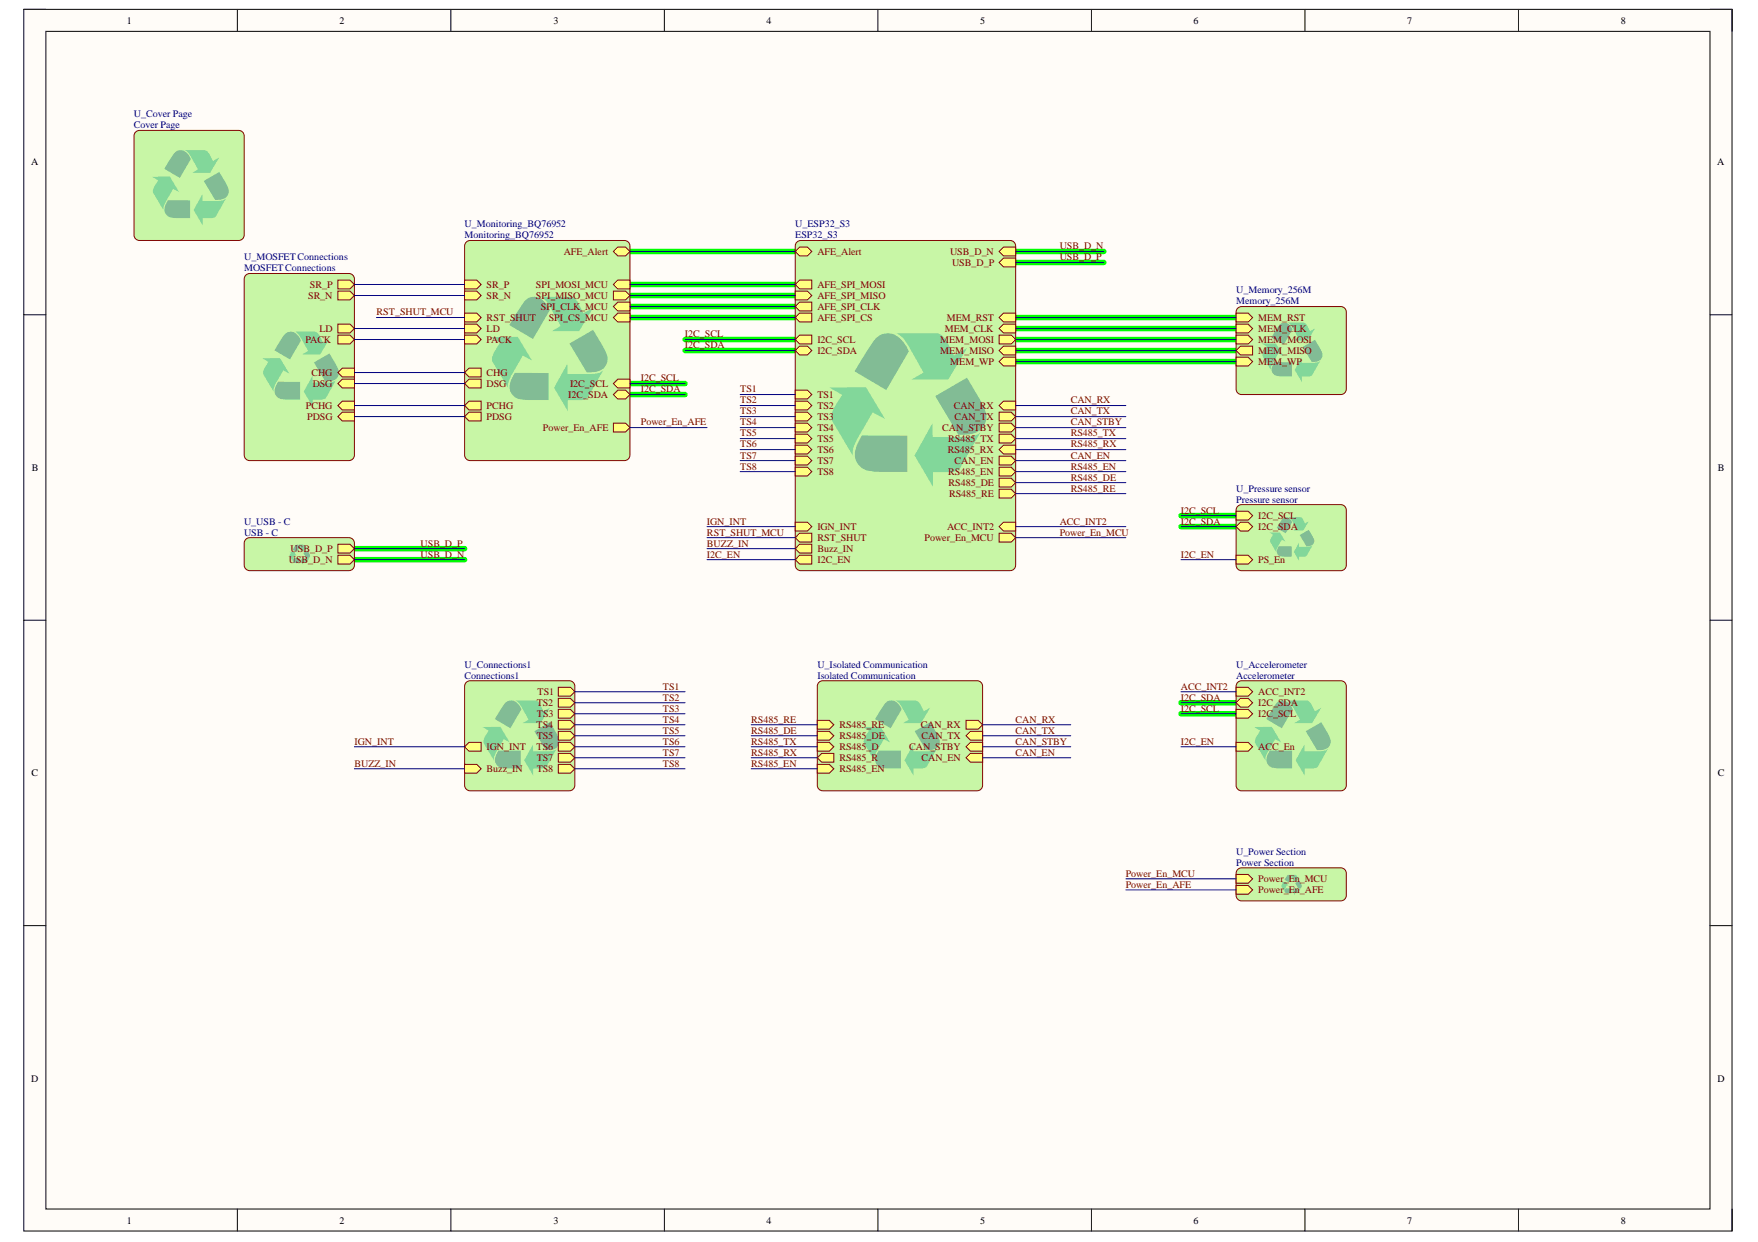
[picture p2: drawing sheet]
<svg xmlns="http://www.w3.org/2000/svg" width="297mm" height="210mm" viewBox="0 0 297 210" stroke-linecap="round" stroke-linejoin="round" font-family="sans-serif">
<defs><g id="words">
<g font-size="1.7">
<text x="21.4" y="4">1</text>
<text x="57.4" y="4">2</text>
<text x="93.5" y="4">3</text>
<text x="129.5" y="4">4</text>
<text x="165.6" y="4">5</text>
<text x="201.7" y="4">6</text>
<text x="237.8" y="4">7</text>
<text x="273.9" y="4">8</text>
<text x="5.3" y="28">A</text>
<text x="290.2" y="28">A</text>
<text x="5.4" y="79.6">B</text>
<text x="290.2" y="79.6">B</text>
<text x="5.3" y="131.2">C</text>
<text x="290.2" y="131.2">C</text>
<text x="5.3" y="182.8">D</text>
<text x="290.2" y="182.8">D</text>
<text x="21.4" y="206.8">1</text>
<text x="57.4" y="206.8">2</text>
<text x="93.5" y="206.8">3</text>
<text x="129.5" y="206.8">4</text>
<text x="165.6" y="206.8">5</text>
<text x="201.7" y="206.8">6</text>
<text x="237.8" y="206.8">7</text>
<text x="273.9" y="206.8">8</text>
</g>
<g font-size="1.7" fill="#000080">
<text x="22.6" y="19.8">U_Cover Page</text>
<text x="22.6" y="21.7">Cover Page</text>
<text x="78.5" y="38.4">U_Monitoring_BQ76952</text>
<text x="78.5" y="40.3">Monitoring_BQ76952</text>
<text x="134.4" y="38.4">U_ESP32_S3</text>
<text x="134.4" y="40.3">ESP32_S3</text>
<text x="41.2" y="44">U_MOSFETConnections</text>
<text x="41.2" y="45.9">MOSFETConnections</text>
<text x="208.9" y="49.6">U_Memory_256M</text>
<text x="208.9" y="51.5">Memory_256M</text>
<text x="208.9" y="83.1">U_Pressure sensor</text>
<text x="41.2" y="88.6">U_USB - C</text>
<text x="208.9" y="84.9">Pressure sensor</text>
<text x="41.2" y="90.5">USB - C</text>
<text x="78.5" y="112.9">U_Connections1</text>
<text x="138.1" y="112.9">U_Isolated Communication</text>
<text x="208.9" y="112.9">U_Accelerometer</text>
<text x="78.5" y="114.7">Connections1</text>
<text x="138.1" y="114.7">Isolated Communication</text>
<text x="208.9" y="114.7">Accelerometer</text>
<text x="208.9" y="144.5">U_Power Section</text>
<text x="208.9" y="146.3">Power Section</text>
</g>
<g font-size="1.7" fill="#800000">
<text x="95.3" y="43.1">AFE_Alert</text>
<text x="138.1" y="43.1">AFE_Alert</text>
<text x="160.5" y="43.1">USB_D_N</text>
<text x="160.9" y="45">USB_D_P</text>
<text x="179" y="42.2">USB_D_N</text>
<text x="179" y="44">USB_D_P</text>
<text x="52.1" y="50.5">SR_N</text>
<text x="52.4" y="48.7">SR_P</text>
<text x="63.6" y="53.3">RST_SHUT_MCU</text>
<text x="82.2" y="48.7">SR_P</text>
<text x="82.2" y="50.5">SR_N</text>
<text x="90.6" y="48.7">SPI_MOSI_MCU</text>
<text x="90.6" y="50.5">SPI_MISO_MCU</text>
<text x="91.4" y="52.4">SPI_CLK_MCU</text>
<text x="138.1" y="48.7">AFE_SPI_MOSI</text>
<text x="138.1" y="50.5">AFE_SPI_MISO</text>
<text x="138.1" y="52.4">AFE_SPI_CLK</text>
<text x="51.6" y="58">PACK</text>
<text x="54" y="56.1">LD</text>
<text x="82.2" y="54.2">RST_SHUT</text>
<text x="82.2" y="56.1">LD</text>
<text x="82.2" y="58">PACK</text>
<text x="92.7" y="54.2">SPI_CS_MCU</text>
<text x="115.7" y="57">I2C_SCL</text>
<text x="115.7" y="58.9">I2C_SDA</text>
<text x="138.1" y="54.2">AFE_SPI_CS</text>
<text x="138.1" y="58">I2C_SCL</text>
<text x="138.1" y="59.8">I2C_SDA</text>
<text x="158.9" y="59.8">MEM_MISO</text>
<text x="158.9" y="58">MEM_MOSI</text>
<text x="159.6" y="56.1">MEM_CLK</text>
<text x="160" y="54.2">MEM_RST</text>
<text x="212.6" y="54.2">MEM_RST</text>
<text x="212.6" y="59.8">MEM_MISO</text>
<text x="212.6" y="56.1">MEM_CLK</text>
<text x="212.6" y="58">MEM_MOSI</text>
<text x="52.6" y="63.5">CHG</text>
<text x="52.8" y="65.4">DSG</text>
<text x="82.2" y="63.5">CHG</text>
<text x="82.2" y="65.4">DSG</text>
<text x="96.3" y="65.4">I2C_SCL</text>
<text x="108.3" y="64.5">I2C_SCL</text>
<text x="160.6" y="61.7">MEM_WP</text>
<text x="212.6" y="61.7">MEM_WP</text>
<text x="51.7" y="69.1">PCHG</text>
<text x="51.9" y="71">PDSG</text>
<text x="82.2" y="71">PDSG</text>
<text x="82.2" y="69.1">PCHG</text>
<text x="96" y="67.3">I2C_SDA</text>
<text x="108.3" y="71.9">Power_En_AFE</text>
<text x="108.3" y="66.3">I2C_SDA</text>
<text x="125.1" y="66.3">TS1</text>
<text x="125.1" y="68.2">TS2</text>
<text x="125.1" y="70.1">TS3</text>
<text x="125.1" y="71.9">TS4</text>
<text x="138.1" y="67.3">TS1</text>
<text x="138.1" y="69.1">TS2</text>
<text x="138.1" y="71">TS3</text>
<text x="161.2" y="69.1">CAN_RX</text>
<text x="161.3" y="71">CAN_TX</text>
<text x="180.9" y="68.2">CAN_RX</text>
<text x="180.9" y="70.1">CAN_TX</text>
<text x="180.9" y="71.9">CAN_STBY</text>
<text x="91.7" y="72.8">Power_En_AFE</text>
<text x="125.1" y="73.8">TS5</text>
<text x="125.1" y="75.6">TS6</text>
<text x="125.1" y="77.5">TS7</text>
<text x="138.1" y="72.8">TS4</text>
<text x="138.1" y="74.7">TS5</text>
<text x="138.1" y="76.6">TS6</text>
<text x="159.2" y="72.8">CAN_STBY</text>
<text x="160.1" y="76.6">RS485_RX</text>
<text x="160.2" y="74.7">RS485_TX</text>
<text x="180.9" y="73.8">RS485_TX</text>
<text x="180.9" y="75.6">RS485_RX</text>
<text x="180.9" y="77.5">CAN_EN</text>
<text x="125.1" y="79.3">TS8</text>
<text x="138.1" y="78.4">TS7</text>
<text x="138.1" y="80.3">TS8</text>
<text x="160.2" y="80.3">RS485_EN</text>
<text x="160.3" y="82.1">RS485_DE</text>
<text x="160.4" y="84">RS485_RE</text>
<text x="161.3" y="78.4">CAN_EN</text>
<text x="180.9" y="79.3">RS485_EN</text>
<text x="180.9" y="81.2">RS485_DE</text>
<text x="180.9" y="83.1">RS485_RE</text>
<text x="119.4" y="88.6">IGN_INT</text>
<text x="138.1" y="89.6">IGN_INT</text>
<text x="160" y="89.6">ACC_INT2</text>
<text x="179" y="88.6">ACC_INT2</text>
<text x="199.5" y="88.6">I2C_SDA</text>
<text x="199.5" y="86.8">I2C_SCL</text>
<text x="212.6" y="87.7">I2C_SCL</text>
<text x="212.6" y="89.6">I2C_SDA</text>
<text x="48.8" y="95.1">USB_D_N</text>
<text x="49.1" y="93.3">USB_D_P</text>
<text x="71.1" y="92.4">USB_D_P</text>
<text x="71.1" y="94.2">USB_D_N</text>
<text x="119.4" y="92.4">BUZZ_IN</text>
<text x="119.4" y="94.2">I2C_EN</text>
<text x="119.4" y="90.5">RST_SHUT_MCU</text>
<text x="138.1" y="93.3">Buzz_IN</text>
<text x="138.1" y="95.1">I2C_EN</text>
<text x="138.1" y="91.4">RST_SHUT</text>
<text x="156.2" y="91.4">Power_En_MCU</text>
<text x="179" y="90.5">Power_En_MCU</text>
<text x="199.5" y="94.2">I2C_EN</text>
<text x="212.6" y="95.1">PS_En</text>
<text x="90.7" y="119.4">TS2</text>
<text x="90.8" y="117.5">TS1</text>
<text x="112" y="116.6">TS1</text>
<text x="112" y="118.4">TS2</text>
<text x="199.5" y="116.6">ACC_INT2</text>
<text x="199.5" y="118.4">I2C_SDA</text>
<text x="212.6" y="117.5">ACC_INT2</text>
<text x="212.6" y="119.4">I2C_SDA</text>
<text x="59.9" y="125.9">IGN_INT</text>
<text x="90.6" y="123.1">TS4</text>
<text x="90.7" y="124.9">TS5</text>
<text x="90.7" y="121.2">TS3</text>
<text x="112" y="120.3">TS3</text>
<text x="112" y="122.1">TS4</text>
<text x="112" y="124">TS5</text>
<text x="112" y="125.9">TS6</text>
<text x="126.9" y="125.9">RS485_TX</text>
<text x="126.9" y="122.1">RS485_RE</text>
<text x="126.9" y="124">RS485_DE</text>
<text x="141.8" y="123.1">RS485_RE</text>
<text x="141.8" y="124.9">RS485_DE</text>
<text x="155.6" y="123.1">CAN_RX</text>
<text x="155.7" y="124.9">CAN_TX</text>
<text x="171.6" y="125.9">CAN_STBY</text>
<text x="171.6" y="122.1">CAN_RX</text>
<text x="171.6" y="124">CAN_TX</text>
<text x="199.5" y="120.3">I2C_SCL</text>
<text x="199.5" y="125.9">I2C_EN</text>
<text x="212.6" y="121.2">I2C_SCL</text>
<text x="59.9" y="129.6">BUZZ_IN</text>
<text x="82.2" y="130.5">Buzz_IN</text>
<text x="82.2" y="126.8">IGN_INT</text>
<text x="90.6" y="126.8">TS6</text>
<text x="90.7" y="128.7">TS7</text>
<text x="90.7" y="130.5">TS8</text>
<text x="112" y="127.7">TS7</text>
<text x="112" y="129.6">TS8</text>
<text x="126.9" y="127.7">RS485_RX</text>
<text x="126.9" y="129.6">RS485_EN</text>
<text x="141.8" y="130.5">RS485_EN</text>
<text x="141.8" y="126.8">RS485_D</text>
<text x="141.8" y="128.7">RS485_R</text>
<text x="153.6" y="126.8">CAN_STBY</text>
<text x="155.7" y="128.7">CAN_EN</text>
<text x="171.6" y="127.7">CAN_EN</text>
<text x="212.6" y="126.8">ACC_En</text>
<text x="190.2" y="148.2">Power_En_MCU</text>
<text x="212.6" y="149.1">Power_En_MCU</text>
<text x="190.2" y="150">Power_En_AFE</text>
<text x="212.6" y="151">Power_En_AFE</text>
</g>
</g></defs>
<path d="M4 1.6h288.6v206.4h-288.6z" fill-rule="evenodd" fill="#fffcf8"/>
<path d="M4 1.6h288.6v206.4h-288.6z" fill="none" stroke="#000" stroke-width=".17"/>
<path d="M7.8 5.3h281.1v199h-281.1z" fill-rule="evenodd" fill="#fffcf8"/>
<g fill="none" stroke="#000" stroke-width=".17">
<path d="M4 1.6h3.7M7.8 5.3h281.1v199h-281.1zM40.1 1.6v3.7M76.2 1.6v3.7M112.3 1.6v3.7M148.3 1.6v3.7M184.4 1.6v3.7M220.5 1.6v3.7M256.6 1.6v3.7M288.9 1.6h3.7v3.7M4 53.2h3.7M288.9 53.2h3.7"/>
<path d="M4 104.8h3.7M288.9 104.8h3.7M4 156.4h3.7M288.9 156.4h3.7M40.1 204.3v3.7M76.2 204.3v3.7M112.3 204.3v3.7M148.3 204.3v3.7M184.4 204.3v3.7M220.5 204.3v3.7M256.6 204.3v3.7M292.6 204.3v3.7"/>
</g>
<g fill="none" stroke="#0f0" stroke-width=".93">
<path d="M106.4 42.5h28M106.4 53.7h28M106.4 51.8h28M106.4 49.9h28M106.4 48.1h28M115.7 57.4h18.7M115.7 59.2h18.7M171.6 42.5h14.9M171.6 44.4h14.9M171.6 59.2h37.3M171.6 57.4h37.3M171.6 55.5h37.3"/>
<path d="M171.6 53.7h37.3M106.4 64.8h9.3M106.4 66.7h9.3M171.6 61.1h37.3M59.9 92.7h18.6M59.9 94.6h18.6M199.5 87.1h9.4M199.5 89h9.4M199.5 118.8h9.4M199.5 120.6h9.4"/>
</g>
<path d="M22.9 22.3l.7-.3h16.7a.93 .93 0 0 1 1 1v16.7a.93 .93 0 0 1-1 .9h-16.7a.93 .93 0 0 1-1-.9v-16.7z" fill="#c8f6a6"/>
<path d="M22.9 22.3l.7-.3h16.7a.93 .93 0 0 1 1 1v16.7a.93 .93 0 0 1-1 .9h-16.7a.93 .93 0 0 1-1-.9v-16.7z" fill="none" stroke="#800000" stroke-width=".17"/>
<path d="M31.1 25.4h3.6l.6 .6 .7 1.2 1.1-.6-1.6 2.6h-3l1-.6-1.7-2.8z" fill="#82d79a"/>
<path d="M29.5 25.8a1.57 1.57 0 0 1 2.6 .7l.1 .4-1.8 3.2-2.6-1.6z" fill="#82bc95"/>
<path d="M34.2 32.8v1.2l3-.1 .5-.1 .5-.3-1.8 3.2-.6 .2h-1.6v1.2l-1.5-2.6z" fill="#82d79a"/>
<path d="M34.4 30.6l2.7-1.5 1.3 2.4a1.58 1.58 0 0 1-.1 1.7 1.58 1.58 0 0 1-1.6 .6h-.4z" fill="#82bc95"/>
<path d="M25.7 29.9l3-.1 1.6 2.7-1-.6-1.5 2.6-.2 .5 .1 .6-1.9-3.1 .2-.8 .7-1.2z" fill="#82d79a"/>
<path d="M28.4 33.8l3.7 .1v3l-2.8-.1a1.54 1.54 0 0 1-1.4-.9 1.54 1.54 0 0 1 .3-1.7z" fill="#82bc95"/>
<path d="M78.8 40.9l.6-.3h26.1a.93 .93 0 0 1 .9 1v35.3a.93 .93 0 0 1-.9 .9h-26.1a.93 .93 0 0 1-.9-.9v-35.3z" fill="#c8f6a6"/>
<path d="M78.8 40.9l.6-.3h26.1a.93 .93 0 0 1 .9 1v35.3a.93 .93 0 0 1-.9 .9h-26.1a.93 .93 0 0 1-.9-.9v-35.3z" fill="none" stroke="#800000" stroke-width=".17"/>
<path d="M91.2 50.1l5.5 .1 .4 .3 .5 .5 1 1.9 1.6-.9-2.3 4h-4.7l1.5-.9-2.5-4.3-.5-.5z" fill="#82d79a"/>
<path d="M88.7 50.8a2.23 2.23 0 0 1 3.6 .5l.6 1.1-2.8 4.9-4-2.4z" fill="#82bc95"/>
<path d="M95.9 61.5v1.7h4.5l.9-.2 .6-.4-2.5 4.5a1.87 1.87 0 0 1-1.6 .5h-1.9v1.9l-2.3-4z" fill="#82d79a"/>
<path d="M96.2 58.1l4-2.4 .9 1.5a7.2 7.2 0 0 1 1.6 3.5 2.24 2.24 0 0 1-2.4 2.2h-1.2z" fill="#82bc95"/>
<path d="M82.9 57l4.6-.1 2.4 4-1.6-.8-2.2 3.9-.2 .8v.9l-2.8-4.7v-.6l.3-.7 1.1-1.8z" fill="#82d79a"/>
<path d="M87 63l5.7 .1v4.5h-4.3a2.25 2.25 0 0 1-2-3.4z" fill="#82bc95"/>
<path d="M78.5 47.3h2.1l.7 .8-.7 .7h-2.1z" fill-rule="evenodd" fill="#ffff80"/>
<path d="M78.5 47.3h2.1l.7 .8-.7 .7h-2.1z" fill="none" stroke="#800000" stroke-width=".17"/>
<path d="M78.5 49.2h2.1l.7 .7-.7 .8h-2.1z" fill-rule="evenodd" fill="#ffff80"/>
<path d="M78.5 49.2h2.1l.7 .7-.7 .8h-2.1z" fill="none" stroke="#800000" stroke-width=".17"/>
<path d="M103.6 48.1l.8-.8h2v1.5h-2z" fill-rule="evenodd" fill="#ffff80"/>
<path d="M103.6 48.1l.8-.8h2v1.5h-2z" fill="none" stroke="#800000" stroke-width=".17"/>
<path d="M103.6 42.5l.8-.7h1.3l.7 .7-.7 .7h-1.3z" fill-rule="evenodd" fill="#ffff80"/>
<path d="M103.6 42.5l.8-.7h1.3l.7 .7-.7 .7h-1.3z" fill="none" stroke="#800000" stroke-width=".17"/>
<path d="M103.6 49.2h2.1l.7 .7-.7 .8h-2.1z" fill-rule="evenodd" fill="#ffff80"/>
<path d="M103.6 49.2h2.1l.7 .7-.7 .8h-2.1z" fill="none" stroke="#800000" stroke-width=".17"/>
<path d="M103.6 51.8l.8-.7h2v1.4h-2z" fill-rule="evenodd" fill="#ffff80"/>
<path d="M103.6 51.8l.8-.7h2v1.4h-2z" fill="none" stroke="#800000" stroke-width=".17"/>
<path d="M78.5 52.9h2.1l.7 .8-.7 .7h-2.1z" fill-rule="evenodd" fill="#ffff80"/>
<path d="M78.5 52.9h2.1l.7 .8-.7 .7h-2.1z" fill="none" stroke="#800000" stroke-width=".17"/>
<path d="M78.5 63l.7-.8h2.1v1.5h-2.1z" fill-rule="evenodd" fill="#ffff80"/>
<path d="M78.5 63l.7-.8h2.1v1.5h-2.1z" fill="none" stroke="#800000" stroke-width=".17"/>
<path d="M78.5 64.8l.7-.7h2.1v1.5h-2.1z" fill-rule="evenodd" fill="#ffff80"/>
<path d="M78.5 64.8l.7-.7h2.1v1.5h-2.1z" fill="none" stroke="#800000" stroke-width=".17"/>
<path d="M103.6 53.7l.8-.8h2v1.5h-2z" fill-rule="evenodd" fill="#ffff80"/>
<path d="M103.6 53.7l.8-.8h2v1.5h-2z" fill="none" stroke="#800000" stroke-width=".17"/>
<path d="M78.5 70.4l.7-.7h2.1v1.4h-2.1z" fill-rule="evenodd" fill="#ffff80"/>
<path d="M78.5 70.4l.7-.7h2.1v1.4h-2.1z" fill="none" stroke="#800000" stroke-width=".17"/>
<path d="M78.5 68.5l.7-.7h2.1v1.5h-2.1z" fill-rule="evenodd" fill="#ffff80"/>
<path d="M78.5 68.5l.7-.7h2.1v1.5h-2.1z" fill="none" stroke="#800000" stroke-width=".17"/>
<path d="M78.5 54.8h2.1l.7 .7-.7 .8h-2.1z" fill-rule="evenodd" fill="#ffff80"/>
<path d="M78.5 54.8h2.1l.7 .7-.7 .8h-2.1z" fill="none" stroke="#800000" stroke-width=".17"/>
<path d="M78.5 56.6h2.1l.7 .8-.7 .7h-2.1z" fill-rule="evenodd" fill="#ffff80"/>
<path d="M78.5 56.6h2.1l.7 .8-.7 .7h-2.1z" fill="none" stroke="#800000" stroke-width=".17"/>
<path d="M103.6 71.5h2.1l.7 .8-.7 .7h-2.1z" fill-rule="evenodd" fill="#ffff80"/>
<path d="M103.6 71.5h2.1l.7 .8-.7 .7h-2.1z" fill="none" stroke="#800000" stroke-width=".17"/>
<path d="M103.6 64.8l.8-.7h2v1.5h-2z" fill-rule="evenodd" fill="#ffff80"/>
<path d="M103.6 64.8l.8-.7h2v1.5h-2z" fill="none" stroke="#800000" stroke-width=".17"/>
<path d="M103.6 66.7l.8-.8h1.3l.7 .8-.7 .7h-1.3z" fill-rule="evenodd" fill="#ffff80"/>
<path d="M103.6 66.7l.8-.8h1.3l.7 .8-.7 .7h-1.3z" fill="none" stroke="#800000" stroke-width=".17"/>
<path d="M134.6 40.9l.7-.3h35.4a.93 .93 0 0 1 .9 1v53.9a.93 .93 0 0 1-.9 .9h-35.4a.93 .93 0 0 1-.9-.9v-53.9z" fill="#c8f6a6"/>
<path d="M134.6 40.9l.7-.3h35.4a.93 .93 0 0 1 .9 1v53.9a.93 .93 0 0 1-.9 .9h-35.4a.93 .93 0 0 1-.9-.9v-53.9z" fill="none" stroke="#800000" stroke-width=".17"/>
<path d="M151.3 56.3h7.1l.4 .2a2.25 2.25 0 0 1 1.3 1.3l1.1 2.3 2.2-1.3-3.2 5.4h-6.2l2-1.2a37.9 37.9 0 0 0-3.3-5.8l-.7-.6z" fill="#82d79a"/>
<path d="M148 57.2a2.99 2.99 0 0 1 4.7 .7l.9 1.5-3.8 6.5-5.4-3.1 2.2-3.6z" fill="#82bc95"/>
<path d="M157.5 71.6l.1 2.3h3.4a9.4 9.4 0 0 0 4.2-.5l.5-.4-3.4 6.1a2.51 2.51 0 0 1-2.1 .7h-2.6v2.5l-3.1-5.3z" fill="#82d79a"/>
<path d="M158 66.9l5.4-3.1a29.7 29.7 0 0 1 3.2 5.9 2.97 2.97 0 0 1-3.1 3.7l-1.6 .1z" fill="#82bc95"/>
<path d="M140.1 65.5l6.2-.1 3.2 5.4-2.1-1.1-2.6 4.5a3.7 3.7 0 0 0-.6 2.9l-3.7-6.2v-.3a2.53 2.53 0 0 1 .4-1.7l1.4-2.2z" fill="#82d79a"/>
<path d="M145.6 73.6h7.7v6.2a35.6 35.6 0 0 1-6.7-.3 2.99 2.99 0 0 1-1.8-4.4z" fill="#82bc95"/>
<path d="M168.8 44.4l.8-.8h2v1.5h-2z" fill-rule="evenodd" fill="#ffff80"/>
<path d="M168.8 44.4l.8-.8h2v1.5h-2z" fill="none" stroke="#800000" stroke-width=".17"/>
<path d="M168.8 42.5l.8-.7h2v1.4h-2z" fill-rule="evenodd" fill="#ffff80"/>
<path d="M168.8 42.5l.8-.7h2v1.4h-2z" fill="none" stroke="#800000" stroke-width=".17"/>
<path d="M135.1 52.9h2.1v1.5h-2.1l-.7-.7z" fill-rule="evenodd" fill="#ffff80"/>
<path d="M135.1 52.9h2.1v1.5h-2.1l-.7-.7z" fill="none" stroke="#800000" stroke-width=".17"/>
<path d="M135.1 47.3h2.1v1.5h-2.1l-.7-.7z" fill-rule="evenodd" fill="#ffff80"/>
<path d="M135.1 47.3h2.1v1.5h-2.1l-.7-.7z" fill="none" stroke="#800000" stroke-width=".17"/>
<path d="M134.4 49.2h2l.8 .7-.8 .8h-2z" fill-rule="evenodd" fill="#ffff80"/>
<path d="M134.4 49.2h2l.8 .7-.8 .8h-2z" fill="none" stroke="#800000" stroke-width=".17"/>
<path d="M135.1 51.1h2.1v1.4h-2.1l-.7-.7z" fill-rule="evenodd" fill="#ffff80"/>
<path d="M135.1 51.1h2.1v1.4h-2.1l-.7-.7z" fill="none" stroke="#800000" stroke-width=".17"/>
<path d="M168.8 53.7l.8-.8h2v1.5h-2z" fill-rule="evenodd" fill="#ffff80"/>
<path d="M168.8 53.7l.8-.8h2v1.5h-2z" fill="none" stroke="#800000" stroke-width=".17"/>
<path d="M168.8 59.2l.8-.7h2v1.5h-2z" fill-rule="evenodd" fill="#ffff80"/>
<path d="M168.8 59.2l.8-.7h2v1.5h-2z" fill="none" stroke="#800000" stroke-width=".17"/>
<path d="M168.8 55.5l.8-.7h2v1.5h-2z" fill-rule="evenodd" fill="#ffff80"/>
<path d="M168.8 55.5l.8-.7h2v1.5h-2z" fill="none" stroke="#800000" stroke-width=".17"/>
<path d="M168.8 61.1l.8-.7h2v1.4h-2z" fill-rule="evenodd" fill="#ffff80"/>
<path d="M168.8 61.1l.8-.7h2v1.4h-2z" fill="none" stroke="#800000" stroke-width=".17"/>
<path d="M134.4 65.9h2l.8 .8-.8 .7h-2z" fill-rule="evenodd" fill="#ffff80"/>
<path d="M134.4 65.9h2l.8 .8-.8 .7h-2z" fill="none" stroke="#800000" stroke-width=".17"/>
<path d="M134.4 67.8h2l.8 .7-.8 .8h-2z" fill-rule="evenodd" fill="#ffff80"/>
<path d="M134.4 67.8h2l.8 .7-.8 .8h-2z" fill="none" stroke="#800000" stroke-width=".17"/>
<path d="M134.4 69.7h2l.8 .7-.8 .7h-2z" fill-rule="evenodd" fill="#ffff80"/>
<path d="M134.4 69.7h2l.8 .7-.8 .7h-2z" fill="none" stroke="#800000" stroke-width=".17"/>
<path d="M134.4 71.5h2l.8 .8-.8 .7h-2z" fill-rule="evenodd" fill="#ffff80"/>
<path d="M134.4 71.5h2l.8 .8-.8 .7h-2z" fill="none" stroke="#800000" stroke-width=".17"/>
<path d="M134.4 73.4h2l.8 .7-.8 .8h-2z" fill-rule="evenodd" fill="#ffff80"/>
<path d="M134.4 73.4h2l.8 .7-.8 .8h-2z" fill="none" stroke="#800000" stroke-width=".17"/>
<path d="M134.4 75.2h2l.8 .8-.8 .7h-2z" fill-rule="evenodd" fill="#ffff80"/>
<path d="M134.4 75.2h2l.8 .8-.8 .7h-2z" fill="none" stroke="#800000" stroke-width=".17"/>
<path d="M134.4 77.1h2l.8 .7-.8 .8h-2z" fill-rule="evenodd" fill="#ffff80"/>
<path d="M134.4 77.1h2l.8 .7-.8 .8h-2z" fill="none" stroke="#800000" stroke-width=".17"/>
<path d="M134.4 79h2l.8 .7-.8 .7h-2z" fill-rule="evenodd" fill="#ffff80"/>
<path d="M134.4 79h2l.8 .7-.8 .7h-2z" fill="none" stroke="#800000" stroke-width=".17"/>
<path d="M168.8 68.5l.8-.7h2v1.5h-2z" fill-rule="evenodd" fill="#ffff80"/>
<path d="M168.8 68.5l.8-.7h2v1.5h-2z" fill="none" stroke="#800000" stroke-width=".17"/>
<path d="M168.8 69.7h2.1l.7 .7-.7 .7h-2.1z" fill-rule="evenodd" fill="#ffff80"/>
<path d="M168.8 69.7h2.1l.7 .7-.7 .7h-2.1z" fill="none" stroke="#800000" stroke-width=".17"/>
<path d="M168.8 71.5h2.1l.7 .8-.7 .7h-2.1z" fill-rule="evenodd" fill="#ffff80"/>
<path d="M168.8 71.5h2.1l.7 .8-.7 .7h-2.1z" fill="none" stroke="#800000" stroke-width=".17"/>
<path d="M135.1 56.6h2.1v1.5h-2.1l-.7-.7z" fill-rule="evenodd" fill="#ffff80"/>
<path d="M135.1 56.6h2.1v1.5h-2.1l-.7-.7z" fill="none" stroke="#800000" stroke-width=".17"/>
<path d="M168.8 89l.8-.7h2v1.4h-2z" fill-rule="evenodd" fill="#ffff80"/>
<path d="M168.8 89l.8-.7h2v1.4h-2z" fill="none" stroke="#800000" stroke-width=".17"/>
<path d="M168.8 90.1h2.1l.7 .8-.7 .7h-2.1z" fill-rule="evenodd" fill="#ffff80"/>
<path d="M168.8 90.1h2.1l.7 .8-.7 .7h-2.1z" fill="none" stroke="#800000" stroke-width=".17"/>
<path d="M135.1 92h2.1v1.5h-2.1l-.7-.8z" fill-rule="evenodd" fill="#ffff80"/>
<path d="M135.1 92h2.1v1.5h-2.1l-.7-.8z" fill="none" stroke="#800000" stroke-width=".17"/>
<path d="M135.1 93.8h2.1v1.5h-2.1l-.7-.7z" fill-rule="evenodd" fill="#ffff80"/>
<path d="M135.1 93.8h2.1v1.5h-2.1l-.7-.7z" fill="none" stroke="#800000" stroke-width=".17"/>
<path d="M168.8 56.6h2.1l.7 .8-.7 .7h-2.1z" fill-rule="evenodd" fill="#ffff80"/>
<path d="M168.8 56.6h2.1l.7 .8-.7 .7h-2.1z" fill="none" stroke="#800000" stroke-width=".17"/>
<path d="M135.1 90.1h2.1v1.5h-2.1l-.7-.7z" fill-rule="evenodd" fill="#ffff80"/>
<path d="M135.1 90.1h2.1v1.5h-2.1l-.7-.7z" fill="none" stroke="#800000" stroke-width=".17"/>
<path d="M168.8 73.4h2.1l.7 .7-.7 .8h-2.1z" fill-rule="evenodd" fill="#ffff80"/>
<path d="M168.8 73.4h2.1l.7 .7-.7 .8h-2.1z" fill="none" stroke="#800000" stroke-width=".17"/>
<path d="M168.8 76l.8-.8h2v1.5h-2z" fill-rule="evenodd" fill="#ffff80"/>
<path d="M168.8 76l.8-.8h2v1.5h-2z" fill="none" stroke="#800000" stroke-width=".17"/>
<path d="M168.8 77.1h2.1l.7 .7-.7 .8h-2.1z" fill-rule="evenodd" fill="#ffff80"/>
<path d="M168.8 77.1h2.1l.7 .7-.7 .8h-2.1z" fill="none" stroke="#800000" stroke-width=".17"/>
<path d="M168.8 79h2.1l.7 .7-.7 .7h-2.1z" fill-rule="evenodd" fill="#ffff80"/>
<path d="M168.8 79h2.1l.7 .7-.7 .7h-2.1z" fill="none" stroke="#800000" stroke-width=".17"/>
<path d="M168.8 80.8h2.1l.7 .8-.7 .7h-2.1z" fill-rule="evenodd" fill="#ffff80"/>
<path d="M168.8 80.8h2.1l.7 .8-.7 .7h-2.1z" fill="none" stroke="#800000" stroke-width=".17"/>
<path d="M168.8 82.7h2.1l.7 .7-.7 .8h-2.1z" fill-rule="evenodd" fill="#ffff80"/>
<path d="M168.8 82.7h2.1l.7 .7-.7 .8h-2.1z" fill="none" stroke="#800000" stroke-width=".17"/>
<path d="M135.1 41.8h1.3l.8 .7-.8 .7h-1.3l-.7-.7z" fill-rule="evenodd" fill="#ffff80"/>
<path d="M135.1 41.8h1.3l.8 .7-.8 .7h-1.3l-.7-.7z" fill="none" stroke="#800000" stroke-width=".17"/>
<path d="M134.4 59.2l.7-.7h1.3l.8 .7-.8 .8h-1.3z" fill-rule="evenodd" fill="#ffff80"/>
<path d="M134.4 59.2l.7-.7h1.3l.8 .7-.8 .8h-1.3z" fill="none" stroke="#800000" stroke-width=".17"/>
<path d="M134.4 88.3h2l.8 .7-.8 .7h-2z" fill-rule="evenodd" fill="#ffff80"/>
<path d="M134.4 88.3h2l.8 .7-.8 .7h-2z" fill="none" stroke="#800000" stroke-width=".17"/>
<path d="M138.4 115.3l.6-.3h26.1a.93 .93 0 0 1 .9 1v16.7a.93 .93 0 0 1-.9 .9h-26.1a.93 .93 0 0 1-.9-.9v-16.7z" fill="#c8f6a6"/>
<path d="M138.4 115.3l.6-.3h26.1a.93 .93 0 0 1 .9 1v16.7a.93 .93 0 0 1-.9 .9h-26.1a.93 .93 0 0 1-.9-.9v-16.7z" fill="none" stroke="#800000" stroke-width=".17"/>
<path d="M151.2 118.4h3.6l.7 .6 .6 1.2 1.1-.6-1.6 2.6h-3l1-.6-1.7-2.8z" fill="#82d79a"/>
<path d="M149.6 118.8a1.58 1.58 0 0 1 2.6 .7l.2 .4-1.9 3.2-2.6-1.6z" fill="#82bc95"/>
<path d="M154.3 125.8v1.2l3-.1 .6-.1 .4-.3-1.8 3.2-.5 .2h-1.6v1.2l-1.6-2.6z" fill="#82d79a"/>
<path d="M154.5 123.6l2.7-1.5 1.4 2.4a1.58 1.58 0 0 1-.2 1.7 1.58 1.58 0 0 1-1.6 .6h-.3z" fill="#82bc95"/>
<path d="M145.8 122.9l3-.1 1.6 2.7-1-.6-1.5 2.6-.2 .5v.6l-1.8-3.1 .2-.8 .7-1.2z" fill="#82d79a"/>
<path d="M148.5 126.8l3.7 .1v3l-2.8-.1a1.54 1.54 0 0 1-1.4-.9 1.54 1.54 0 0 1 .2-1.7z" fill="#82bc95"/>
<path d="M138.1 129.2h2l.8 .7-.8 .8h-2z" fill-rule="evenodd" fill="#ffff80"/>
<path d="M138.1 129.2h2l.8 .7-.8 .8h-2z" fill="none" stroke="#800000" stroke-width=".17"/>
<path d="M138.1 121.7h2l.8 .8-.8 .7h-2z" fill-rule="evenodd" fill="#ffff80"/>
<path d="M138.1 121.7h2l.8 .8-.8 .7h-2z" fill="none" stroke="#800000" stroke-width=".17"/>
<path d="M138.1 125.5h2l.8 .7-.8 .8h-2z" fill-rule="evenodd" fill="#ffff80"/>
<path d="M138.1 125.5h2l.8 .7-.8 .8h-2z" fill="none" stroke="#800000" stroke-width=".17"/>
<path d="M138.1 123.6h2l.8 .7-.8 .8h-2z" fill-rule="evenodd" fill="#ffff80"/>
<path d="M138.1 123.6h2l.8 .7-.8 .8h-2z" fill="none" stroke="#800000" stroke-width=".17"/>
<path d="M138.1 128.1l.7-.8h2.1v1.5h-2.1z" fill-rule="evenodd" fill="#ffff80"/>
<path d="M138.1 128.1l.7-.8h2.1v1.5h-2.1z" fill="none" stroke="#800000" stroke-width=".17"/>
<path d="M163.2 124.3l.8-.7h2v1.5h-2z" fill-rule="evenodd" fill="#ffff80"/>
<path d="M163.2 124.3l.8-.7h2v1.5h-2z" fill="none" stroke="#800000" stroke-width=".17"/>
<path d="M163.2 126.2l.8-.7h2v1.5h-2z" fill-rule="evenodd" fill="#ffff80"/>
<path d="M163.2 126.2l.8-.7h2v1.5h-2z" fill="none" stroke="#800000" stroke-width=".17"/>
<path d="M163.2 121.7h2.1l.7 .8-.7 .7h-2.1z" fill-rule="evenodd" fill="#ffff80"/>
<path d="M163.2 121.7h2.1l.7 .8-.7 .7h-2.1z" fill="none" stroke="#800000" stroke-width=".17"/>
<path d="M163.2 128.1l.8-.8h2v1.5h-2z" fill-rule="evenodd" fill="#ffff80"/>
<path d="M163.2 128.1l.8-.8h2v1.5h-2z" fill="none" stroke="#800000" stroke-width=".17"/>
<path d="M41.5 46.5l.7-.3h16.8a.93 .93 0 0 1 .9 1v29.7a.93 .93 0 0 1-.9 .9h-16.8a.93 .93 0 0 1-.9-.9v-29.7z" fill="#c8f6a6"/>
<path d="M41.5 46.5l.7-.3h16.8a.93 .93 0 0 1 .9 1v29.7a.93 .93 0 0 1-.9 .9h-16.8a.93 .93 0 0 1-.9-.9v-29.7z" fill="none" stroke="#800000" stroke-width=".17"/>
<path d="M49.8 56.1h3.5l.7 .5 .6 1.3 1.1-.6-1.6 2.6h-3l1-.6-1.7-2.8z" fill="#82d79a"/>
<path d="M48.1 56.5a1.57 1.57 0 0 1 2.6 .7l.2 .3-1.9 3.3-2.6-1.6z" fill="#82bc95"/>
<path d="M52.8 63.5v1.1h3l.5-.1 .5-.3-1.8 3.2-.5 .1-1.6 .1v1.2l-1.6-2.6z" fill="#82d79a"/>
<path d="M53 61.3l2.7-1.6 1.4 2.5a1.58 1.58 0 0 1-.2 1.7 1.58 1.58 0 0 1-1.6 .6h-.3z" fill="#82bc95"/>
<path d="M44.3 60.5h3l1.6 2.6-1-.5-1.5 2.6-.2 .5 .1 .6-1.8-3.1 .1-.8 .7-1.2z" fill="#82d79a"/>
<path d="M47 64.5h3.7v3h-2.8a1.54 1.54 0 0 1-1.4-.9 1.54 1.54 0 0 1 .3-1.7z" fill="#82bc95"/>
<path d="M57.1 47.3h2l.8 .8-.8 .7h-2z" fill-rule="evenodd" fill="#ffff80"/>
<path d="M57.1 47.3h2l.8 .8-.8 .7h-2z" fill="none" stroke="#800000" stroke-width=".17"/>
<path d="M57.1 49.2h2l.8 .7-.8 .8h-2z" fill-rule="evenodd" fill="#ffff80"/>
<path d="M57.1 49.2h2l.8 .7-.8 .8h-2z" fill="none" stroke="#800000" stroke-width=".17"/>
<path d="M57.1 54.8h2l.8 .7-.8 .8h-2z" fill-rule="evenodd" fill="#ffff80"/>
<path d="M57.1 54.8h2l.8 .7-.8 .8h-2z" fill="none" stroke="#800000" stroke-width=".17"/>
<path d="M57.1 56.6h2l.8 .8-.8 .7h-2z" fill-rule="evenodd" fill="#ffff80"/>
<path d="M57.1 56.6h2l.8 .8-.8 .7h-2z" fill="none" stroke="#800000" stroke-width=".17"/>
<path d="M57.1 63l.7-.8h2.1v1.5h-2.1z" fill-rule="evenodd" fill="#ffff80"/>
<path d="M57.1 63l.7-.8h2.1v1.5h-2.1z" fill="none" stroke="#800000" stroke-width=".17"/>
<path d="M57.1 64.8l.7-.7h2.1v1.5h-2.1z" fill-rule="evenodd" fill="#ffff80"/>
<path d="M57.1 64.8l.7-.7h2.1v1.5h-2.1z" fill="none" stroke="#800000" stroke-width=".17"/>
<path d="M57.1 68.5l.7-.7h2.1v1.5h-2.1z" fill-rule="evenodd" fill="#ffff80"/>
<path d="M57.1 68.5l.7-.7h2.1v1.5h-2.1z" fill="none" stroke="#800000" stroke-width=".17"/>
<path d="M57.1 70.4l.7-.7h2.1v1.4h-2.1z" fill-rule="evenodd" fill="#ffff80"/>
<path d="M57.1 70.4l.7-.7h2.1v1.4h-2.1z" fill="none" stroke="#800000" stroke-width=".17"/>
<path d="M41.5 91.1l.7-.2h16.8a.93 .93 0 0 1 .9 .9v3.7a.93 .93 0 0 1-.9 .9h-16.8a.93 .93 0 0 1-.9-.9v-3.7z" fill="#c8f6a6"/>
<path d="M41.5 91.1l.7-.2h16.8a.93 .93 0 0 1 .9 .9v3.7a.93 .93 0 0 1-.9 .9h-16.8a.93 .93 0 0 1-.9-.9v-3.7z" fill="none" stroke="#800000" stroke-width=".17"/>
<path d="M50.4 92.1h.9l.4 .5 .3-.2-.5 .7h-.8l.3-.2z" fill="#82d79a"/>
<path d="M49.9 92.2a.45 .45 0 0 1 .8 .3l-.5 .8-.8-.4z" fill="#82bc95"/>
<path d="M51.2 94.1v.3l1.1-.1-.5 .8-.6 .1v.3l-.4-.7z" fill="#82d79a"/>
<path d="M51.2 93.5l.8-.5 .3 .7a.45 .45 0 0 1 0 .5 .45 .45 0 0 1-.5 .1z" fill="#82bc95"/>
<path d="M48.9 93.3h.8l.4 .7-.2-.2-.5 1-.5-.8 .3-.6z" fill="#82d79a"/>
<path d="M49.6 94.3h1v.9l-.7-.1a.45 .45 0 0 1-.4-.3 .45 .45 0 0 1 .1-.5z" fill="#82bc95"/>
<path d="M57.1 92h2l.8 .7-.8 .8h-2z" fill-rule="evenodd" fill="#ffff80"/>
<path d="M57.1 92h2l.8 .7-.8 .8h-2z" fill="none" stroke="#800000" stroke-width=".17"/>
<path d="M57.1 93.8h2l.8 .8-.8 .7h-2z" fill-rule="evenodd" fill="#ffff80"/>
<path d="M57.1 93.8h2l.8 .8-.8 .7h-2z" fill="none" stroke="#800000" stroke-width=".17"/>
<path d="M209.1 146.9l.7-.2h16.7a.94 .94 0 0 1 1 .9v3.7a.94 .94 0 0 1-1 1h-16.7a.93 .93 0 0 1-.9-1v-3.7z" fill="#c8f6a6"/>
<path d="M209.1 146.9l.7-.2h16.7a.94 .94 0 0 1 1 .9v3.7a.94 .94 0 0 1-1 1h-16.7a.93 .93 0 0 1-.9-1v-3.7z" fill="none" stroke="#800000" stroke-width=".17"/>
<path d="M217.9 147.8h1l.4 .5 .2-.1-.4 .7h-.8l.3-.2z" fill="#82d79a"/>
<path d="M217.5 148a.45 .45 0 0 1 .7 .2l-.5 .9-.7-.4z" fill="#82bc95"/>
<path d="M218.8 149.9v.3l1-.1-.4 .8-.6 .1v.3l-.4-.7z" fill="#82d79a"/>
<path d="M218.8 149.3l.7-.5 .4 .7a.45 .45 0 0 1 0 .5 .45 .45 0 0 1-.5 .1z" fill="#82bc95"/>
<path d="M216.5 149.1h.8l.4 .7-.3-.2-.4 1-.5-.8 .3-.6z" fill="#82d79a"/>
<path d="M217.2 150.1h1v.9h-.7a.45 .45 0 0 1-.5-.4 .45 .45 0 0 1 .2-.5z" fill="#82bc95"/>
<path d="M208.9 147.8h2l.7 .7-.7 .8h-2z" fill-rule="evenodd" fill="#ffff80"/>
<path d="M208.9 147.8h2l.7 .7-.7 .8h-2z" fill="none" stroke="#800000" stroke-width=".17"/>
<path d="M208.9 149.6h2l.7 .8-.7 .7h-2z" fill-rule="evenodd" fill="#ffff80"/>
<path d="M208.9 149.6h2l.7 .8-.7 .7h-2z" fill="none" stroke="#800000" stroke-width=".17"/>
<path d="M209.1 115.3l.7-.2h16.7a.93 .93 0 0 1 1 .9v16.7a.94 .94 0 0 1-1 1h-16.7a.93 .93 0 0 1-.9-1v-16.7z" fill="#c8f6a6"/>
<path d="M209.1 115.3l.7-.2h16.7a.93 .93 0 0 1 1 .9v16.7a.94 .94 0 0 1-1 1h-16.7a.93 .93 0 0 1-.9-1v-16.7z" fill="none" stroke="#800000" stroke-width=".17"/>
<path d="M217.3 118.4h3.6l.6 .6 .7 1.2 1-.6-1.5 2.6h-3l.9-.6-1.6-2.8z" fill="#82d79a"/>
<path d="M215.7 118.8a1.57 1.57 0 0 1 2.6 .7l.1 .4-1.8 3.2-2.6-1.6z" fill="#82bc95"/>
<path d="M220.4 125.8v1.2l3-.1 .5-.1 .5-.3-1.8 3.2-.6 .2h-1.6v1.2l-1.5-2.6z" fill="#82d79a"/>
<path d="M220.6 123.6l2.6-1.5 1.4 2.4a1.58 1.58 0 0 1-.1 1.7 1.58 1.58 0 0 1-1.6 .6h-.4z" fill="#82bc95"/>
<path d="M211.9 122.9l3-.1 1.6 2.7-1.1-.6-1.4 2.6-.2 .5v.6l-1.8-3.1 .2-.8 .7-1.2z" fill="#82d79a"/>
<path d="M214.6 126.8l3.7 .1v3l-2.8-.1a1.54 1.54 0 0 1-1.4-.9 1.54 1.54 0 0 1 .2-1.7z" fill="#82bc95"/>
<path d="M208.9 116.2h2l.7 .7-.7 .7h-2z" fill-rule="evenodd" fill="#ffff80"/>
<path d="M208.9 116.2h2l.7 .7-.7 .7h-2z" fill="none" stroke="#800000" stroke-width=".17"/>
<path d="M208.9 119.9h2l.7 .7-.7 .8h-2z" fill-rule="evenodd" fill="#ffff80"/>
<path d="M208.9 119.9h2l.7 .7-.7 .8h-2z" fill="none" stroke="#800000" stroke-width=".17"/>
<path d="M208.9 125.5h2l.7 .7-.7 .8h-2z" fill-rule="evenodd" fill="#ffff80"/>
<path d="M208.9 125.5h2l.7 .7-.7 .8h-2z" fill="none" stroke="#800000" stroke-width=".17"/>
<path d="M208.9 118.8l.7-.8h1.3l.7 .8-.7 .7h-1.3z" fill-rule="evenodd" fill="#ffff80"/>
<path d="M208.9 118.8l.7-.8h1.3l.7 .8-.7 .7h-1.3z" fill="none" stroke="#800000" stroke-width=".17"/>
<path d="M78.8 115.3l.6-.3h16.8a.93 .93 0 0 1 .9 1v16.7a.93 .93 0 0 1-.9 .9h-16.8a.93 .93 0 0 1-.9-.9v-16.7z" fill="#c8f6a6"/>
<path d="M78.8 115.3l.6-.3h16.8a.93 .93 0 0 1 .9 1v16.7a.93 .93 0 0 1-.9 .9h-16.8a.93 .93 0 0 1-.9-.9v-16.7z" fill="none" stroke="#800000" stroke-width=".17"/>
<path d="M87 118.4h3.6l.6 .6 .6 1.2 1.1-.6-1.5 2.6h-3.1l1-.6-1.6-2.8z" fill="#82d79a"/>
<path d="M85.4 118.8a1.58 1.58 0 0 1 2.5 .7l.2 .4-1.9 3.2-2.6-1.6z" fill="#82bc95"/>
<path d="M90 125.8l.1 1.2 2.9-.1 .6-.1 .4-.3-1.8 3.2-.5 .2h-1.6v1.2l-1.5-2.6z" fill="#82d79a"/>
<path d="M90.3 123.6l2.6-1.5 1.4 2.4a1.58 1.58 0 0 1-.1 1.7 1.58 1.58 0 0 1-1.7 .6h-.3z" fill="#82bc95"/>
<path d="M81.5 122.9l3-.1 1.6 2.7-1-.6-1.4 2.6-.2 .5v.6l-1.8-3.1 .1-.8 .8-1.2z" fill="#82d79a"/>
<path d="M84.2 126.8l3.8 .1v3l-2.8-.1a1.54 1.54 0 0 1-1.5-.9 1.54 1.54 0 0 1 .3-1.7z" fill="#82bc95"/>
<path d="M94.3 116.2h2.1l.7 .7-.7 .7h-2.1z" fill-rule="evenodd" fill="#ffff80"/>
<path d="M94.3 116.2h2.1l.7 .7-.7 .7h-2.1z" fill="none" stroke="#800000" stroke-width=".17"/>
<path d="M94.3 118h2.1l.7 .8-.7 .7h-2.1z" fill-rule="evenodd" fill="#ffff80"/>
<path d="M94.3 118h2.1l.7 .8-.7 .7h-2.1z" fill="none" stroke="#800000" stroke-width=".17"/>
<path d="M94.3 119.9h2.1l.7 .7-.7 .8h-2.1z" fill-rule="evenodd" fill="#ffff80"/>
<path d="M94.3 119.9h2.1l.7 .7-.7 .8h-2.1z" fill="none" stroke="#800000" stroke-width=".17"/>
<path d="M94.3 121.7h2.1l.7 .8-.7 .7h-2.1z" fill-rule="evenodd" fill="#ffff80"/>
<path d="M94.3 121.7h2.1l.7 .8-.7 .7h-2.1z" fill="none" stroke="#800000" stroke-width=".17"/>
<path d="M94.3 123.6h2.1l.7 .7-.7 .8h-2.1z" fill-rule="evenodd" fill="#ffff80"/>
<path d="M94.3 123.6h2.1l.7 .7-.7 .8h-2.1z" fill="none" stroke="#800000" stroke-width=".17"/>
<path d="M94.3 125.5h2.1l.7 .7-.7 .8h-2.1z" fill-rule="evenodd" fill="#ffff80"/>
<path d="M94.3 125.5h2.1l.7 .7-.7 .8h-2.1z" fill="none" stroke="#800000" stroke-width=".17"/>
<path d="M94.3 127.3h2.1l.7 .8-.7 .7h-2.1z" fill-rule="evenodd" fill="#ffff80"/>
<path d="M94.3 127.3h2.1l.7 .8-.7 .7h-2.1z" fill="none" stroke="#800000" stroke-width=".17"/>
<path d="M94.3 129.2h2.1l.7 .7-.7 .8h-2.1z" fill-rule="evenodd" fill="#ffff80"/>
<path d="M94.3 129.2h2.1l.7 .7-.7 .8h-2.1z" fill="none" stroke="#800000" stroke-width=".17"/>
<path d="M78.5 129.2h2.1l.7 .7-.7 .8h-2.1z" fill-rule="evenodd" fill="#ffff80"/>
<path d="M78.5 129.2h2.1l.7 .7-.7 .8h-2.1z" fill="none" stroke="#800000" stroke-width=".17"/>
<path d="M78.5 126.2l.8-.7h2v1.5h-2z" fill-rule="evenodd" fill="#ffff80"/>
<path d="M78.5 126.2l.8-.7h2v1.5h-2z" fill="none" stroke="#800000" stroke-width=".17"/>
<path d="M209.1 85.6l.7-.3h16.7a.94 .94 0 0 1 1 .9v9.3a.94 .94 0 0 1-1 .9h-16.7a.93 .93 0 0 1-.9-.9v-9.3z" fill="#c8f6a6"/>
<path d="M209.1 85.6l.7-.3h16.7a.94 .94 0 0 1 1 .9v9.3a.94 .94 0 0 1-1 .9h-16.7a.93 .93 0 0 1-.9-.9v-9.3z" fill="none" stroke="#800000" stroke-width=".17"/>
<path d="M217.7 87.4h2.1l.3 .3 .4 .8 .6-.4-.9 1.5h-1.7l.5-.3-.9-1.7z" fill="#82d79a"/>
<path d="M216.7 87.6a.97 .97 0 0 1 1.6 .7l-1.1 1.8-1.5-.9z" fill="#82bc95"/>
<path d="M219.5 91.7v.7h1.7l.6-.2-1.1 1.8-1.2 .1v.7l-.9-1.5z" fill="#82d79a"/>
<path d="M219.6 90.4l1.5-.9 .8 1.4a.92 .92 0 0 1 0 1.1 .92 .92 0 0 1-1 .3h-.2z" fill="#82bc95"/>
<path d="M214.5 90h1.8l.9 1.5-.6-.3-.9 1.5v.6l-1.1-1.7 .1-.5 .4-.7z" fill="#82d79a"/>
<path d="M216.1 92.3h2.2v1.8h-1.7a.95 .95 0 0 1-.9-.7 .95 .95 0 0 1 .3-1z" fill="#82bc95"/>
<path d="M208.9 86.4h2l.7 .7-.7 .8h-2z" fill-rule="evenodd" fill="#ffff80"/>
<path d="M208.9 86.4h2l.7 .7-.7 .8h-2z" fill="none" stroke="#800000" stroke-width=".17"/>
<path d="M208.9 93.8h2l.7 .8-.7 .7h-2z" fill-rule="evenodd" fill="#ffff80"/>
<path d="M208.9 93.8h2l.7 .8-.7 .7h-2z" fill="none" stroke="#800000" stroke-width=".17"/>
<path d="M208.9 89l.7-.7h1.3l.7 .7-.7 .8h-1.3z" fill-rule="evenodd" fill="#ffff80"/>
<path d="M208.9 89l.7-.7h1.3l.7 .7-.7 .8h-1.3z" fill="none" stroke="#800000" stroke-width=".17"/>
<path d="M209.1 52.1l.7-.3h16.7a.93 .93 0 0 1 1 .9v13.1a.93 .93 0 0 1-1 .9h-16.7a.92 .92 0 0 1-.9-.9v-13.1z" fill="#c8f6a6"/>
<path d="M209.1 52.1l.7-.3h16.7a.93 .93 0 0 1 1 .9v13.1a.93 .93 0 0 1-1 .9h-16.7a.92 .92 0 0 1-.9-.9v-13.1z" fill="none" stroke="#800000" stroke-width=".17"/>
<path d="M217.5 54.5h2.8l.5 .5 .5 1 .9-.5-1.2 2h-2.4l.7-.4-1.3-2.3z" fill="#82d79a"/>
<path d="M216.2 54.8a1.24 1.24 0 0 1 2 .6l.2 .3-1.5 2.5-2.1-1.2z" fill="#82bc95"/>
<path d="M219.9 60.4v.9h2.4l.8-.3-1.5 2.5-.4 .1h-1.2v1l-1.2-2.1z" fill="#82d79a"/>
<path d="M220.1 58.6l2.1-1.2 1.1 1.9a1.25 1.25 0 0 1-.1 1.4 1.25 1.25 0 0 1-1.3 .5h-.3z" fill="#82bc95"/>
<path d="M213.2 58.1l2.4-.1 1.2 2.1-.8-.4-1.1 2-.2 .9-1.4-2.4 .1-.7 .6-1z" fill="#82d79a"/>
<path d="M215.3 61.2h3v2.4h-2.2a1.22 1.22 0 0 1-1.2-.7 1.22 1.22 0 0 1 .2-1.4z" fill="#82bc95"/>
<path d="M208.9 52.9h2l.7 .8-.7 .7h-2z" fill-rule="evenodd" fill="#ffff80"/>
<path d="M208.9 52.9h2l.7 .8-.7 .7h-2z" fill="none" stroke="#800000" stroke-width=".17"/>
<path d="M208.9 59.2l.7-.7h2v1.5h-2z" fill-rule="evenodd" fill="#ffff80"/>
<path d="M208.9 59.2l.7-.7h2v1.5h-2z" fill="none" stroke="#800000" stroke-width=".17"/>
<path d="M208.9 54.8h2l.7 .7-.7 .8h-2z" fill-rule="evenodd" fill="#ffff80"/>
<path d="M208.9 54.8h2l.7 .7-.7 .8h-2z" fill="none" stroke="#800000" stroke-width=".17"/>
<path d="M208.9 56.6h2l.7 .8-.7 .7h-2z" fill-rule="evenodd" fill="#ffff80"/>
<path d="M208.9 56.6h2l.7 .8-.7 .7h-2z" fill="none" stroke="#800000" stroke-width=".17"/>
<path d="M208.9 60.4h2l.7 .7-.7 .8h-2z" fill-rule="evenodd" fill="#ffff80"/>
<path d="M208.9 60.4h2l.7 .7-.7 .8h-2z" fill="none" stroke="#800000" stroke-width=".17"/>
<g fill="none" stroke="#000080" stroke-width=".17">
<path d="M59.9 48.1h18.6M59.9 49.9h18.6M59.9 55.5h18.6M59.9 57.4h18.6M63.6 53.7h14.9M106.4 48.1h28M106.4 49.9h28M106.4 42.5h28M106.4 53.7h28M106.4 51.8h28M115.7 57.4h18.7M115.7 59.2h18.7"/>
<path d="M171.6 42.5h14.9M171.6 44.4h14.9M171.6 59.2h37.3M171.6 57.4h37.3M171.6 55.5h37.3M171.6 53.7h37.3M59.9 68.5h18.6M59.9 70.4h18.6M59.9 63h18.6M59.9 64.8h18.6M106.4 66.7h9.3M106.4 72.3h13.1"/>
<path d="M106.4 64.8h9.3M125.1 66.7h9.3M125.1 68.5h9.3M125.1 70.4h9.3M125.1 72.3h9.3M125.1 74.1h9.3M125.1 76h9.3M125.1 77.8h9.3M125.1 79.7h9.3M171.6 68.5h18.6M171.6 70.4h18.6M171.6 72.3h18.6"/>
<path d="M171.6 74.1h18.6M171.6 76h18.6M171.6 77.8h18.6M171.6 79.7h18.6M171.6 61.1h37.3M59.9 92.7h18.6M59.9 94.6h18.6M119.5 92.7h14.9M119.5 94.6h14.9M119.5 90.9h14.9M119.5 89h14.9M171.6 90.9h18.6"/>
<path d="M171.6 89h18.6M171.6 81.6h18.6M171.6 83.4h18.6M199.5 94.6h9.4M199.5 89h9.4M199.5 87.1h9.4M97.1 116.9h18.6M97.1 118.8h18.6M199.5 116.9h9.4M199.5 118.8h9.4M59.9 129.9h18.6M59.9 126.2h18.6"/>
<path d="M97.1 129.9h18.6M97.1 120.6h18.6M97.1 122.5h18.6M97.1 124.3h18.6M97.1 126.2h18.6M97.1 128.1h18.6M126.9 129.9h11.2M126.9 122.5h11.2M126.9 124.3h11.2M126.9 126.2h11.2M126.9 128.1h11.2M166 122.5h14.9"/>
<path d="M166 124.3h14.9M166 126.2h14.9M166 128.1h14.9M199.5 120.6h9.4M199.5 126.2h9.4M190.2 148.5h18.7M190.2 150.4h18.7"/>
</g>
<use href="#words"/>
</svg>
